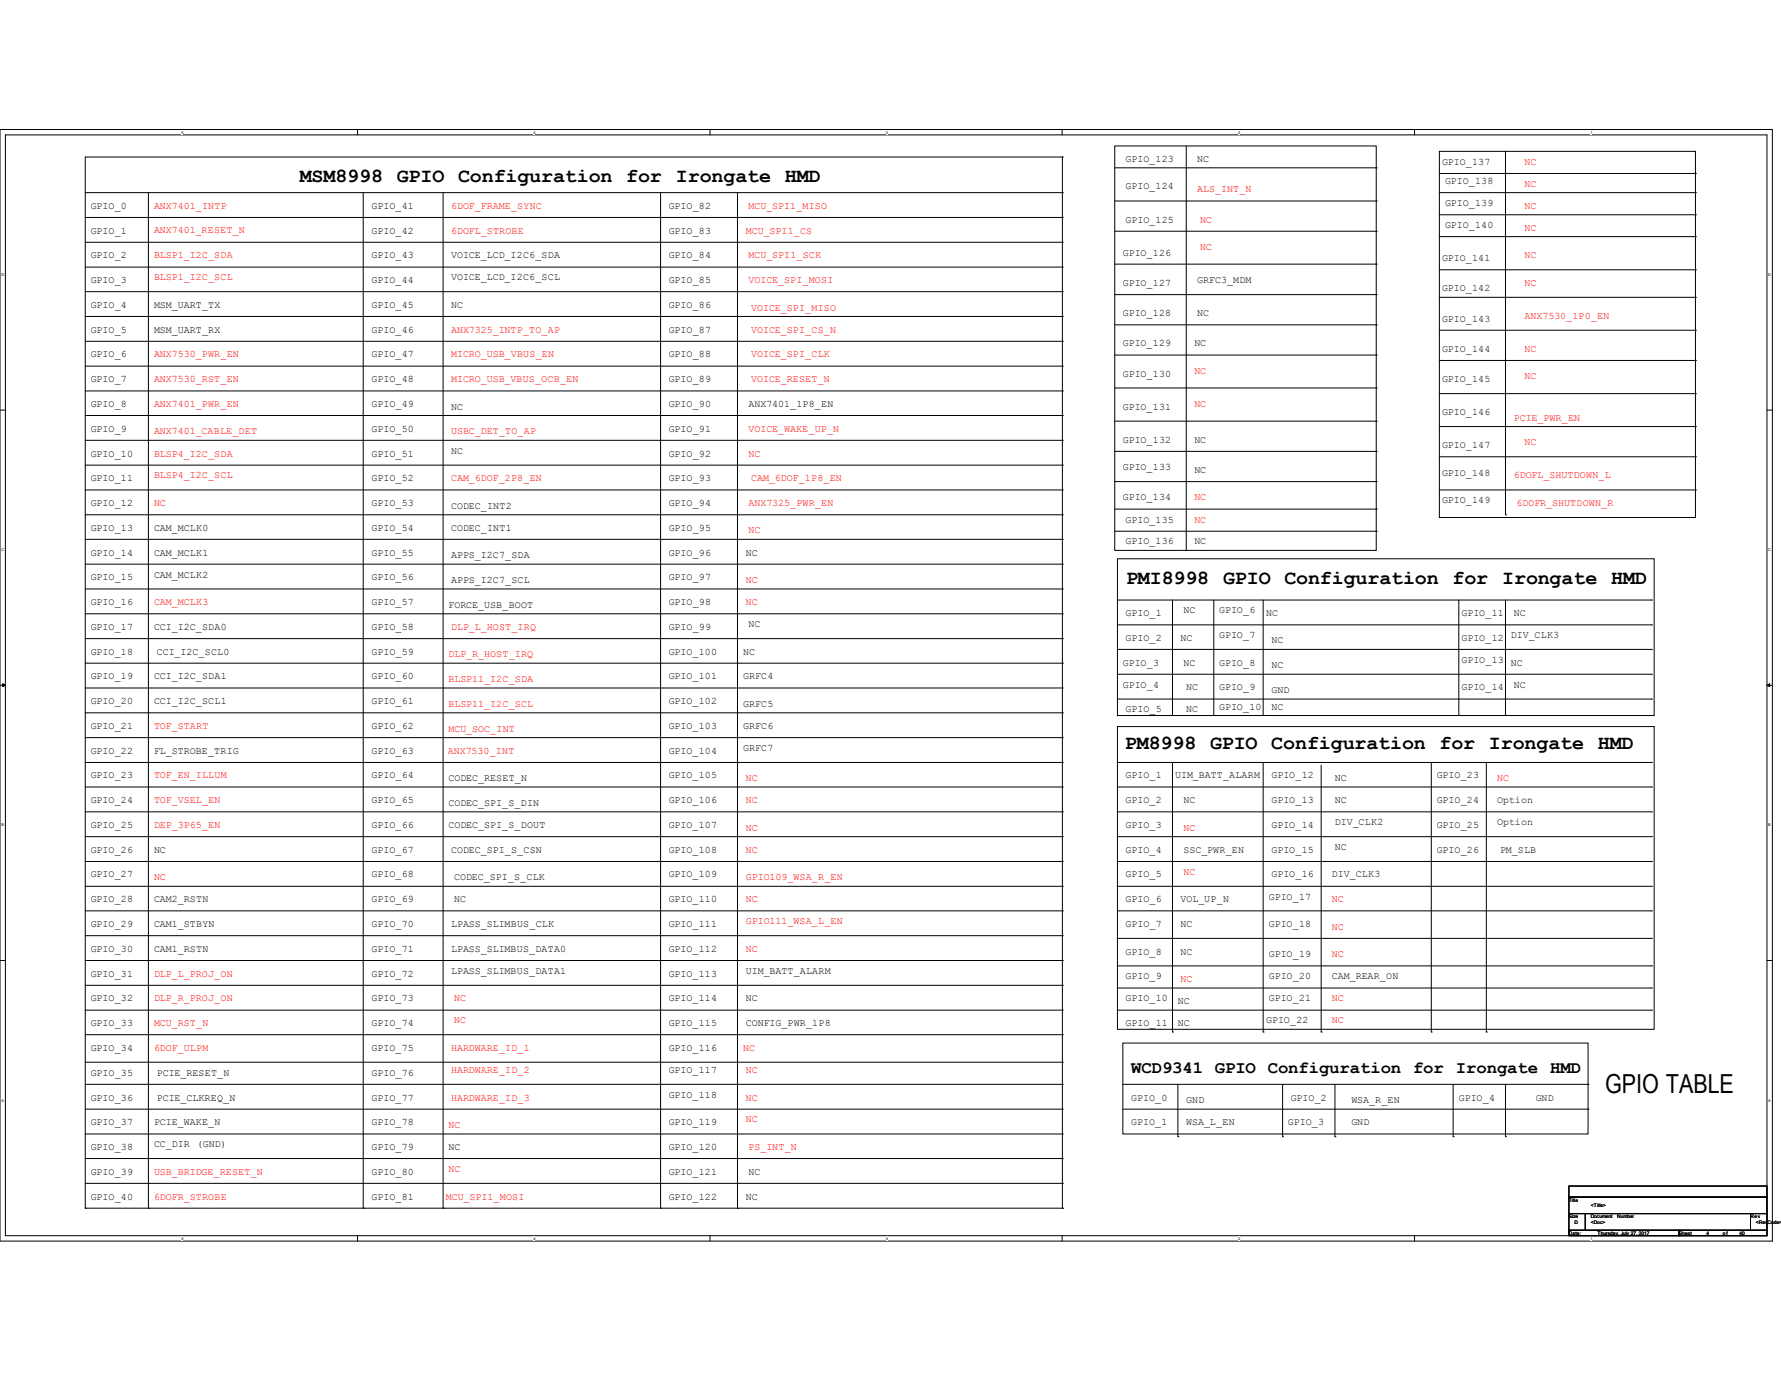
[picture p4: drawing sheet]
<svg xmlns="http://www.w3.org/2000/svg" width="279mm" height="216mm" viewBox="0 0 279 216" stroke-linecap="round" stroke-linejoin="round" font-family="sans-serif">
<defs><g id="words">
<text font-size="4.1" x="251.8" y="171.4">GPIO TABLE</text>
<g font-size="3.1">
<text x="47" y="28.5">MSM8998 GPIO Configuration for</text>
<text x="106" y="28.5">Irongate HMD</text>
<text x="176.7" y="91.6">PMI8998 GPIO Configuration for</text>
<text x="235.7" y="91.6">Irongate HMD</text>
<text x="176.5" y="117.6">PM8998 GPIO Configuration for Irongate HMD</text>
</g>
<g font-size="2.7">
<text x="177.5" y="168.4">WCD9341 GPIO Configuration for</text>
<text x="228.4" y="168.4">Irongate HMD</text>
</g>
<g font-size="1.6">
<text x="176.6" y="25.4">GPIO_123</text>
<text x="176.6" y="29.7">GPIO_124</text>
<text x="187.8" y="25.4">NC</text>
<text x="226.2" y="25.9">GPIO_137</text>
<text x="226.7" y="28.9">GPIO_138</text>
<text x="14.2" y="32.8">GPIO_0</text>
<text x="58.3" y="32.8">GPIO_41</text>
<text x="104.9" y="32.8">GPIO_82</text>
<text x="176.6" y="34.9">GPIO_125</text>
<text x="226.7" y="35.8">GPIO_140</text>
<text x="226.7" y="32.3">GPIO_139</text>
<text x="14.2" y="36.7">GPIO_1</text>
<text x="14.2" y="40.5">GPIO_2</text>
<text x="58.3" y="40.5">GPIO_43</text>
<text x="58.3" y="36.7">GPIO_42</text>
<text x="70.8" y="40.5">VOICE_LCD_I2C6_SDA</text>
<text x="104.9" y="36.7">GPIO_83</text>
<text x="104.9" y="40.5">GPIO_84</text>
<text x="176.1" y="40.1">GPIO_126</text>
<text x="226.2" y="41">GPIO_141</text>
<text x="14.2" y="44.4">GPIO_3</text>
<text x="58.3" y="44.4">GPIO_44</text>
<text x="70.8" y="44">VOICE_LCD_I2C6_SCL</text>
<text x="104.9" y="44.4">GPIO_85</text>
<text x="176.1" y="44.8">GPIO_127</text>
<text x="187.8" y="44.4">GRFC3_MDM</text>
<text x="226.2" y="45.7">GPIO_142</text>
<text x="14.2" y="52.2">GPIO_5</text>
<text x="14.2" y="48.3">GPIO_4</text>
<text x="24.2" y="52.2">MSM_UART_RX</text>
<text x="24.2" y="48.3">MSM_UART_TX</text>
<text x="58.3" y="52.2">GPIO_46</text>
<text x="58.3" y="48.3">GPIO_45</text>
<text x="70.8" y="48.3">NC</text>
<text x="104.9" y="52.2">GPIO_87</text>
<text x="104.9" y="48.3">GPIO_86</text>
<text x="176.1" y="49.6">GPIO_128</text>
<text x="187.8" y="49.6">NC</text>
<text x="226.2" y="50.5">GPIO_143</text>
<text x="14.2" y="56.1">GPIO_6</text>
<text x="14.2" y="59.9">GPIO_7</text>
<text x="58.3" y="56.1">GPIO_47</text>
<text x="58.3" y="59.9">GPIO_48</text>
<text x="104.9" y="59.9">GPIO_89</text>
<text x="104.9" y="56.1">GPIO_88</text>
<text x="176.1" y="54.4">GPIO_129</text>
<text x="176.1" y="59.1">GPIO_130</text>
<text x="187.4" y="54.4">NC</text>
<text x="226.2" y="55.2">GPIO_144</text>
<text x="226.2" y="59.9">GPIO_145</text>
<text x="14.2" y="63.8">GPIO_8</text>
<text x="58.3" y="63.8">GPIO_49</text>
<text x="70.8" y="64.3">NC</text>
<text x="104.9" y="63.8">GPIO_90</text>
<text x="117.4" y="63.8">ANX7401_1P8_EN</text>
<text x="176.1" y="64.3">GPIO_131</text>
<text x="226.2" y="65.2">GPIO_146</text>
<text x="14.2" y="67.7">GPIO_9</text>
<text x="14.2" y="71.6">GPIO_10</text>
<text x="58.3" y="67.7">GPIO_50</text>
<text x="58.3" y="71.6">GPIO_51</text>
<text x="70.8" y="71.2">NC</text>
<text x="104.9" y="71.6">GPIO_92</text>
<text x="104.9" y="67.7">GPIO_91</text>
<text x="176.1" y="69.5">GPIO_132</text>
<text x="187.4" y="69.5">NC</text>
<text x="226.2" y="70.3">GPIO_147</text>
<text x="14.2" y="75.5">GPIO_11</text>
<text x="58.3" y="75.5">GPIO_52</text>
<text x="104.9" y="75.5">GPIO_93</text>
<text x="176.1" y="73.8">GPIO_133</text>
<text x="187.4" y="74.2">NC</text>
<text x="226.2" y="74.6">GPIO_148</text>
<text x="14.2" y="83.3">GPIO_13</text>
<text x="14.2" y="79.4">GPIO_12</text>
<text x="24.2" y="83.3">CAM_MCLK0</text>
<text x="58.3" y="79.4">GPIO_53</text>
<text x="58.3" y="83.3">GPIO_54</text>
<text x="70.8" y="79.8">CODEC_INT2</text>
<text x="70.8" y="83.3">CODEC_INT1</text>
<text x="104.9" y="83.3">GPIO_95</text>
<text x="104.9" y="79.4">GPIO_94</text>
<text x="176.1" y="78.5">GPIO_134</text>
<text x="176.6" y="82">GPIO_135</text>
<text x="226.2" y="79">GPIO_149</text>
<text x="14.2" y="87.2">GPIO_14</text>
<text x="24.2" y="87.2">CAM_MCLK1</text>
<text x="58.3" y="87.2">GPIO_55</text>
<text x="70.8" y="87.6">APPS_I2C7_SDA</text>
<text x="104.9" y="87.2">GPIO_96</text>
<text x="117" y="87.2">NC</text>
<text x="176.6" y="85.4">GPIO_136</text>
<text x="187.4" y="85.4">NC</text>
<text x="14.2" y="95">GPIO_16</text>
<text x="14.2" y="91.1">GPIO_15</text>
<text x="24.2" y="90.6">CAM_MCLK2</text>
<text x="58.3" y="91.1">GPIO_56</text>
<text x="58.3" y="95">GPIO_57</text>
<text x="70.4" y="95.4">FORCE_USB_BOOT</text>
<text x="70.8" y="91.5">APPS_I2C7_SCL</text>
<text x="104.9" y="95">GPIO_98</text>
<text x="104.9" y="91.1">GPIO_97</text>
<text x="14.2" y="98.8">GPIO_17</text>
<text x="24.2" y="98.8">CCI_I2C_SDA0</text>
<text x="58.3" y="98.8">GPIO_58</text>
<text x="104.9" y="98.8">GPIO_99</text>
<text x="117.4" y="98.4">NC</text>
<text x="176.6" y="100.5">GPIO_2</text>
<text x="176.6" y="96.6">GPIO_1</text>
<text x="185.2" y="100.5">NC</text>
<text x="185.7" y="96.2">NC</text>
<text x="191.3" y="96.2">GPIO_6</text>
<text x="191.3" y="100.1">GPIO_7</text>
<text x="198.6" y="96.6">NC</text>
<text x="199.5" y="101">NC</text>
<text x="229.3" y="96.6">GPIO_11</text>
<text x="229.3" y="100.5">GPIO_12</text>
<text x="237" y="100.1">DIV_CLK3</text>
<text x="237.5" y="96.6">NC</text>
<text x="14.2" y="106.6">GPIO_19</text>
<text x="14.2" y="102.7">GPIO_18</text>
<text x="24.2" y="106.6">CCI_I2C_SDA1</text>
<text x="24.6" y="102.7">CCI_I2C_SCL0</text>
<text x="58.3" y="102.7">GPIO_59</text>
<text x="58.3" y="106.6">GPIO_60</text>
<text x="104.9" y="106.6">GPIO_101</text>
<text x="104.9" y="102.7">GPIO_100</text>
<text x="116.6" y="102.7">NC</text>
<text x="116.6" y="106.6">GRFC4</text>
<text x="176.1" y="104.4">GPIO_3</text>
<text x="176.1" y="107.9">GPIO_4</text>
<text x="185.7" y="104.4">NC</text>
<text x="191.3" y="104.4">GPIO_8</text>
<text x="199.5" y="104.9">NC</text>
<text x="229.3" y="104">GPIO_13</text>
<text x="237" y="104.4">NC</text>
<text x="237.5" y="107.9">NC</text>
<text x="14.2" y="110.5">GPIO_20</text>
<text x="24.2" y="110.5">CCI_I2C_SCL1</text>
<text x="58.3" y="110.5">GPIO_61</text>
<text x="104.9" y="110.5">GPIO_102</text>
<text x="116.6" y="110.9">GRFC5</text>
<text x="176.6" y="111.8">GPIO_5</text>
<text x="186.1" y="108.3">NC</text>
<text x="186.1" y="111.8">NC</text>
<text x="191.3" y="108.3">GPIO_9</text>
<text x="191.3" y="111.3">GPIO_10</text>
<text x="199.5" y="108.8">GND</text>
<text x="199.5" y="111.3">NC</text>
<text x="229.3" y="108.3">GPIO_14</text>
<text x="14.2" y="118.2">GPIO_22</text>
<text x="14.2" y="114.4">GPIO_21</text>
<text x="24.2" y="118.2">FL_STROBE_TRIG</text>
<text x="58.3" y="114.4">GPIO_62</text>
<text x="58.3" y="118.2">GPIO_63</text>
<text x="104.9" y="118.2">GPIO_104</text>
<text x="104.9" y="114.4">GPIO_103</text>
<text x="116.6" y="114.4">GRFC6</text>
<text x="116.6" y="117.8">GRFC7</text>
<text x="14.2" y="122.1">GPIO_23</text>
<text x="58.3" y="122.1">GPIO_64</text>
<text x="70.4" y="122.6">CODEC_RESET_N</text>
<text x="104.9" y="122.1">GPIO_105</text>
<text x="176.6" y="122.1">GPIO_1</text>
<text x="184.4" y="122.1">UIM_BATT_ALARM</text>
<text x="199.5" y="122.1">GPIO_12</text>
<text x="209.4" y="122.6">NC</text>
<text x="225.4" y="122.1">GPIO_23</text>
<text x="14.2" y="129.9">GPIO_25</text>
<text x="14.2" y="126">GPIO_24</text>
<text x="58.3" y="126">GPIO_65</text>
<text x="58.3" y="129.9">GPIO_66</text>
<text x="70.4" y="129.9">CODEC_SPI_S_DOUT</text>
<text x="70.4" y="126.4">CODEC_SPI_S_DIN</text>
<text x="104.9" y="129.9">GPIO_107</text>
<text x="104.9" y="126">GPIO_106</text>
<text x="176.6" y="126">GPIO_2</text>
<text x="176.6" y="129.9">GPIO_3</text>
<text x="185.7" y="126">NC</text>
<text x="199.5" y="126">GPIO_13</text>
<text x="199.5" y="129.9">GPIO_14</text>
<text x="209.4" y="126">NC</text>
<text x="209.4" y="129.5">DIV_CLK2</text>
<text x="225.4" y="126">GPIO_24</text>
<text x="225.4" y="129.9">GPIO_25</text>
<text x="234.9" y="129.5">Option</text>
<text x="234.9" y="126">Option</text>
<text x="14.2" y="137.7">GPIO_27</text>
<text x="14.2" y="133.8">GPIO_26</text>
<text x="24.2" y="133.8">NC</text>
<text x="58.3" y="133.8">GPIO_67</text>
<text x="58.3" y="137.7">GPIO_68</text>
<text x="70.8" y="133.8">CODEC_SPI_S_CSN</text>
<text x="104.9" y="137.7">GPIO_109</text>
<text x="104.9" y="133.8">GPIO_108</text>
<text x="176.6" y="133.8">GPIO_4</text>
<text x="176.6" y="137.7">GPIO_5</text>
<text x="185.7" y="133.8">SSC_PWR_EN</text>
<text x="199.5" y="133.8">GPIO_15</text>
<text x="199.5" y="137.7">GPIO_16</text>
<text x="209" y="137.7">DIV_CLK3</text>
<text x="209.4" y="133.3">NC</text>
<text x="225.4" y="133.8">GPIO_26</text>
<text x="235.3" y="133.8">PM_SLB</text>
<text x="14.2" y="141.6">GPIO_28</text>
<text x="24.2" y="141.6">CAM2_RSTN</text>
<text x="58.3" y="141.6">GPIO_69</text>
<text x="71.2" y="138.1">CODEC_SPI_S_CLK</text>
<text x="71.2" y="141.6">NC</text>
<text x="104.9" y="141.6">GPIO_110</text>
<text x="176.6" y="141.6">GPIO_6</text>
<text x="185.2" y="141.6">VOL_UP_N</text>
<text x="199.1" y="141.1">GPIO_17</text>
<text x="14.2" y="149.4">GPIO_30</text>
<text x="14.2" y="145.5">GPIO_29</text>
<text x="24.2" y="145.5">CAM1_STBYN</text>
<text x="24.2" y="149.4">CAM1_RSTN</text>
<text x="58.3" y="145.5">GPIO_70</text>
<text x="58.3" y="149.4">GPIO_71</text>
<text x="70.8" y="149.4">LPASS_SLIMBUS_DATA0</text>
<text x="70.8" y="145.5">LPASS_SLIMBUS_CLK</text>
<text x="104.9" y="149.4">GPIO_112</text>
<text x="104.9" y="145.5">GPIO_111</text>
<text x="176.6" y="145.5">GPIO_7</text>
<text x="176.6" y="149.8">GPIO_8</text>
<text x="185.2" y="145.5">NC</text>
<text x="185.2" y="149.8">NC</text>
<text x="199.1" y="145.5">GPIO_18</text>
<text x="14.2" y="153.2">GPIO_31</text>
<text x="58.3" y="153.2">GPIO_72</text>
<text x="70.8" y="152.8">LPASS_SLIMBUS_DATA1</text>
<text x="104.9" y="153.2">GPIO_113</text>
<text x="117" y="152.8">UIM_BATT_ALARM</text>
<text x="176.6" y="153.7">GPIO_9</text>
<text x="199.1" y="150.2">GPIO_19</text>
<text x="199.1" y="153.7">GPIO_20</text>
<text x="209" y="153.7">CAM_REAR_ON</text>
<text x="14.2" y="161">GPIO_33</text>
<text x="14.2" y="157.1">GPIO_32</text>
<text x="58.3" y="157.1">GPIO_73</text>
<text x="58.3" y="161">GPIO_74</text>
<text x="104.9" y="157.1">GPIO_114</text>
<text x="104.9" y="161">GPIO_115</text>
<text x="117" y="161">CONFIG_PWR_1P8</text>
<text x="117" y="157.1">NC</text>
<text x="176.6" y="157.1">GPIO_10</text>
<text x="176.6" y="161">GPIO_11</text>
<text x="184.8" y="157.6">NC</text>
<text x="184.8" y="161">NC</text>
<text x="198.6" y="160.6">GPIO_22</text>
<text x="199.1" y="157.1">GPIO_21</text>
<text x="14.2" y="164.9">GPIO_34</text>
<text x="58.3" y="164.9">GPIO_75</text>
<text x="104.9" y="164.9">GPIO_116</text>
<text x="14.2" y="168.8">GPIO_35</text>
<text x="14.2" y="172.7">GPIO_36</text>
<text x="24.6" y="168.8">PCIE_RESET_N</text>
<text x="24.6" y="172.7">PCIE_CLKREQ_N</text>
<text x="58.3" y="168.8">GPIO_76</text>
<text x="58.3" y="172.7">GPIO_77</text>
<text x="104.9" y="168.4">GPIO_117</text>
<text x="104.9" y="172.2">GPIO_118</text>
<text x="177.5" y="172.7">GPIO_0</text>
<text x="186.1" y="173.1">GND</text>
<text x="202.5" y="172.7">GPIO_2</text>
<text x="212" y="173.1">WSA_R_EN</text>
<text x="228.9" y="172.7">GPIO_4</text>
<text x="240.9" y="172.7">GND</text>
<text x="14.2" y="176.5">GPIO_37</text>
<text x="24.2" y="176.5">PCIE_WAKE_N</text>
<text x="58.3" y="176.5">GPIO_78</text>
<text x="104.9" y="176.5">GPIO_119</text>
<text x="177.5" y="176.5">GPIO_1</text>
<text x="186.1" y="176.5">WSA_L_EN</text>
<text x="202.1" y="176.5">GPIO_3</text>
<text x="212" y="176.5">GND</text>
<text x="14.2" y="184.3">GPIO_39</text>
<text x="14.2" y="180.4">GPIO_38</text>
<text x="24.2" y="180">CC_DIR</text>
<text x="30.9" y="180">(GND)</text>
<text x="58.3" y="184.3">GPIO_80</text>
<text x="58.3" y="180.4">GPIO_79</text>
<text x="70.4" y="180.4">NC</text>
<text x="104.9" y="184.3">GPIO_121</text>
<text x="104.9" y="180.4">GPIO_120</text>
<text x="117.4" y="184.3">NC</text>
<text x="14.2" y="188.2">GPIO_40</text>
<text x="58.3" y="188.2">GPIO_81</text>
<text x="104.9" y="188.2">GPIO_122</text>
<text x="117" y="188.2">NC</text>
</g>
<g font-size="1.6" fill="#f00">
<text x="239.2" y="25.9">NC</text>
<text x="239.2" y="29.3">NC</text>
<text x="24.2" y="32.8">ANX7401_INTP</text>
<text x="70.8" y="32.8">6DOF_FRAME_SYNC</text>
<text x="117.4" y="32.8">MCU_SPI1_MISO</text>
<text x="187.8" y="30.2">ALS_INT_N</text>
<text x="188.3" y="34.9">NC</text>
<text x="239.2" y="32.8">NC</text>
<text x="24.2" y="36.5">ANX7401_RESET_N</text>
<text x="24.2" y="40.5">BLSP1_I2C_SDA</text>
<text x="70.8" y="36.7">6DOFL_STROBE</text>
<text x="117" y="36.7">MCU_SPI1_CS</text>
<text x="117.4" y="40.5">MCU_SPI1_SCK</text>
<text x="188.3" y="39.2">NC</text>
<text x="239.2" y="36.2">NC</text>
<text x="239.2" y="40.5">NC</text>
<text x="24.2" y="44">BLSP1_I2C_SCL</text>
<text x="117.4" y="44.4">VOICE_SPI_MOSI</text>
<text x="239.2" y="44.8">NC</text>
<text x="70.8" y="52.2">ANX7325_INTP_TO_AP</text>
<text x="117.9" y="52.2">VOICE_SPI_CS_N</text>
<text x="117.9" y="48.7">VOICE_SPI_MISO</text>
<text x="239.2" y="50">ANX7530_1P0_EN</text>
<text x="24.2" y="56.1">ANX7530_PWR_EN</text>
<text x="24.2" y="59.9">ANX7530_RST_EN</text>
<text x="70.8" y="59.9">MICRO_USB_VBUS_OCB_EN</text>
<text x="70.8" y="56.1">MICRO_USB_VBUS_EN</text>
<text x="117.9" y="59.9">VOICE_RESET_N</text>
<text x="117.9" y="56.1">VOICE_SPI_CLK</text>
<text x="187.4" y="58.7">NC</text>
<text x="239.2" y="55.2">NC</text>
<text x="239.2" y="59.5">NC</text>
<text x="24.2" y="63.8">ANX7401_PWR_EN</text>
<text x="187.4" y="63.8">NC</text>
<text x="237.5" y="66">PCIE_PWR_EN</text>
<text x="24.2" y="68.2">ANX7401_CABLE_DET</text>
<text x="24.2" y="71.6">BLSP4_I2C_SDA</text>
<text x="70.8" y="68.2">USBC_DET_TO_AP</text>
<text x="117.4" y="67.7">VOICE_WAKE_UP_N</text>
<text x="117.4" y="71.6">NC</text>
<text x="239.2" y="69.9">NC</text>
<text x="24.2" y="75.1">BLSP4_I2C_SCL</text>
<text x="70.8" y="75.5">CAM_6DOF_2P8_EN</text>
<text x="117.9" y="75.5">CAM_6DOF_1P8_EN</text>
<text x="237.5" y="75.1">6DOFL_SHUTDOWN_L</text>
<text x="24.2" y="79.4">NC</text>
<text x="117.4" y="79.4">ANX7325_PWR_EN</text>
<text x="117.4" y="83.7">NC</text>
<text x="187.4" y="82">NC</text>
<text x="187.4" y="78.5">NC</text>
<text x="237.9" y="79.4">6DOFR_SHUTDOWN_R</text>
<text x="24.2" y="95">CAM_MCLK3</text>
<text x="117" y="91.5">NC</text>
<text x="117" y="95">NC</text>
<text x="70.8" y="98.8">DLP_L_HOST_IRQ</text>
<text x="70.4" y="107">BLSP11_I2C_SDA</text>
<text x="70.4" y="103.1">DLP_R_HOST_IRQ</text>
<text x="70.4" y="110.9">BLSP11_I2C_SCL</text>
<text x="24.2" y="114.4">TOF_START</text>
<text x="70.3" y="118.2">ANX7530_INT</text>
<text x="70.4" y="114.8">MCU_SOC_INT</text>
<text x="24.2" y="122.1">TOF_EN_ILLUM</text>
<text x="117" y="122.6">NC</text>
<text x="234.9" y="122.6">NC</text>
<text x="24.2" y="126">TOF_VSEL_EN</text>
<text x="24.2" y="129.9">DEP_3P65_EN</text>
<text x="117" y="126">NC</text>
<text x="117" y="130.3">NC</text>
<text x="185.7" y="130.3">NC</text>
<text x="117" y="133.8">NC</text>
<text x="185.7" y="137.2">NC</text>
<text x="24.2" y="138.1">NC</text>
<text x="117" y="138.1">GPIO109_WSA_R_EN</text>
<text x="117" y="141.6">NC</text>
<text x="209" y="141.6">NC</text>
<text x="117" y="145">GPIO111_WSA_L_EN</text>
<text x="117" y="149.4">NC</text>
<text x="209" y="145.9">NC</text>
<text x="24.2" y="153.2">DLP_L_PROJ_ON</text>
<text x="185.2" y="154.1">NC</text>
<text x="209" y="150.2">NC</text>
<text x="24.2" y="161">MCU_RST_N</text>
<text x="24.2" y="157.1">DLP_R_PROJ_ON</text>
<text x="71.2" y="157.1">NC</text>
<text x="71.2" y="160.6">NC</text>
<text x="209" y="157.1">NC</text>
<text x="209" y="160.6">NC</text>
<text x="24.2" y="164.9">6DOF_ULPM</text>
<text x="70.8" y="164.9">HARDWARE_ID_1</text>
<text x="116.6" y="164.9">NC</text>
<text x="70.8" y="168.4">HARDWARE_ID_2</text>
<text x="70.8" y="172.7">HARDWARE_ID_3</text>
<text x="117" y="168.4">NC</text>
<text x="117" y="172.7">NC</text>
<text x="70.4" y="177">NC</text>
<text x="117" y="176.1">NC</text>
<text x="24.2" y="184.3">USB_BRIDGE_RESET_N</text>
<text x="70.4" y="183.9">NC</text>
<text x="117.4" y="180.4">PS_INT_N</text>
<text x="24.2" y="188.2">6DOFR_STROBE</text>
<text x="69.9" y="188.2">MCU_SPI1_MOSI</text>
</g>
<g font-size=".8">
<text x="246.1" y="188.6">Title</text>
<text x="246.1" y="191.1">Size</text>
<text x="249.6" y="191.1">Document</text>
<text x="249.6" y="189.4">&lt;Title&gt;</text>
<text x="253.7" y="191.1">Number</text>
<text x="274.6" y="191.1">Rev</text>
<text x="246.1" y="193.8">Date:</text>
<text x="247" y="192">D</text>
<text x="249.6" y="192">&lt;Doc&gt;</text>
<text x="250.6" y="193.8">Thursday, July 27, 2017</text>
<text x="263.4" y="193.8">Sheet</text>
<text x="267.7" y="193.8">4</text>
<text x="270.3" y="193.8">of</text>
<text x="272.9" y="193.8">40</text>
<text x="275.5" y="192">&lt;RevCode&gt;</text>
</g>
<g font-size=".6">
<text x="28.4" y="21">5</text>
<text x="83.7" y="21">4</text>
<text x="139" y="21">3</text>
<text x="194.2" y="21">2</text>
<text x="249.5" y="21">1</text>
<text x=".2" y="43.3">D</text>
<text x="277.4" y="43.3">D</text>
<text x=".2" y="86.5">C</text>
<text x="277.4" y="86.5">C</text>
<text x=".2" y="129.7">B</text>
<text x="277.4" y="129.7">B</text>
<text x=".2" y="172.8">A</text>
<text x="277.4" y="172.8">A</text>
<text x="28.4" y="194.5">5</text>
<text x="83.7" y="194.5">4</text>
<text x="139" y="194.5">3</text>
<text x="194.2" y="194.5">2</text>
<text x="249.5" y="194.5">1</text>
</g>
</g></defs>
<path d="M0 20.3h278v174.4h-278zM.8 21.2h276.4v172.7h-276.4z" fill="none" stroke="#000" stroke-width=".16"/>
<g fill="#fff">
<path d="M28.4 20.4h.3v.7h-.3z"/>
<path d="M28.4 194h.3v.6h-.3z"/>
</g>
<path d="M56.1 20.3v.9M56.1 193.9v.8" fill="none" stroke="#000" stroke-width=".16"/>
<g fill="#fff">
<path d="M83.7 20.4h.3v.7h-.3z"/>
<path d="M83.7 194h.3v.6h-.3z"/>
</g>
<path d="M111.4 20.3v.9M111.4 193.9v.8" fill="none" stroke="#000" stroke-width=".16"/>
<g fill="#fff">
<path d="M139 20.4h.3v.7h-.3z"/>
<path d="M139 194h.3v.6h-.3z"/>
</g>
<path d="M166.6 20.3v.9M166.6 193.9v.8" fill="none" stroke="#000" stroke-width=".16"/>
<g fill="#fff">
<path d="M194.2 20.4h.3v.7h-.3z"/>
<path d="M194.2 194h.3v.6h-.3z"/>
</g>
<path d="M221.9 20.3v.9M221.9 193.9v.8" fill="none" stroke="#000" stroke-width=".16"/>
<g fill="#fff">
<path d="M249.5 20.4h.3v.7h-.3z"/>
<path d="M249.5 194h.3v.6h-.3z"/>
<path d="M.2 42.8h.4v.6h-.4z"/>
<path d="M277.4 42.8h.4v.6h-.4z"/>
<path d="M.2 85.9h.4v.7h-.4z"/>
<path d="M277.4 85.9h.4v.7h-.4z"/>
</g>
<path d="M0 64.3h.8M277.2 64.3h.8" fill="none" stroke="#000" stroke-width=".16"/>
<g fill="#fff">
<path d="M.2 129.1h.4v.7h-.4z"/>
<path d="M277.4 129.1h.4v.7h-.4z"/>
</g>
<path d="M0 107.5h.8M277.2 107.5h.8" fill="none" stroke="#000" stroke-width=".16"/>
<path d="M.4 107.3l.4 .2-.4 .2zM277.2 107.5l.4-.2v.4z" fill="#000" stroke="#000" stroke-width=".16"/>
<g fill="#fff">
<path d="M.2 172.3h.4v.7h-.4z"/>
<path d="M277.4 172.3h.4v.7h-.4z"/>
</g>
<g fill="none" stroke="#000" stroke-width=".16">
<path d="M13.4 34.1h153.3M13.4 38h153.3M13.4 30.2h153.3M23.3 30.2v159.4M57 30.2v159.4M69.5 30.2v159.4M103.6 30.2v159.4M115.7 30.2v159.4M166.7 34.1h.1M166.7 38h.1M166.7 24.6h.1M166.7 30.2h.1"/>
<path d="M166.7 24.6v165M166.7 24.6h-153.3v165M174.9 22.9h41v63.5h-41zM174.9 26.3h41M174.9 31.5h41M174.9 36.3h41M186.1 22.9v63.5M215.9 26.3h.1M215.9 31.5h.1M215.9 36.3h.1M225.8 23.7h40.2v57.5h-40.2zM225.8 30.2h40.2"/>
<path d="M225.8 27.2h40.2M225.8 37.1h40.2M225.8 33.7h40.2M236.2 23.7v57.1M266 27.2h.1M266 37.1h.1M266 33.7h.1M266 30.2h.1M13.4 45.8h153.3M13.4 41.9h153.3M13.4 57.4h153.3M13.4 53.6h153.3"/>
<path d="M13.4 49.7h153.3M166.7 45.8h.1M166.7 41.9h.1M166.7 57.4h.1M166.7 53.6h.1M166.7 49.7h.1M174.9 41.4h41M174.9 46.2h41M174.9 55.7h41M174.9 51h41M215.9 41.4h.1M215.9 46.2h.1"/>
<path d="M215.9 55.7h.1M215.9 51h.1M225.8 42.3h40.2M225.8 51.8h40.2M225.8 56.6h40.2M225.8 46.7h40.2M266 42.3h.1M266 51.8h.1M266 56.6h.1M266 46.7h.1M13.4 65.2h153.3M13.4 61.3h153.3"/>
<path d="M13.4 76.9h153.3M13.4 73h153.3M13.4 69.1h153.3M166.7 65.2h.1M166.7 61.3h.1M166.7 76.9h.1M166.7 73h.1M166.7 69.1h.1M174.9 60.9h41M174.9 66.1h41M174.9 70.8h41M174.9 75.6h41"/>
<path d="M174.9 79.9h41M215.9 60.9h.1M215.9 66.1h.1M215.9 70.8h.1M215.9 75.6h.1M215.9 79.9h.1M225.8 76.9h40.2M225.8 61.8h40.2M225.8 71.7h40.2M225.8 66.9h40.2M266 61.8h.1M266 71.7h.1"/>
<path d="M266 66.9h.1M266 76.9h.1M13.4 88.5h153.3M13.4 84.6h153.3M13.4 80.8h153.3M13.4 96.3h153.3M13.4 92.4h153.3M166.7 88.5h.1M166.7 84.6h.1M166.7 80.8h.1M166.7 96.3h.1M166.7 92.4h.1"/>
<path d="M174.9 83.4h41M175.3 87.7h84.2v24.6h-84.2zM175.3 94.1h83.8M175.3 98h83.8M183.9 94.1v18.2M186.1 86.4h.1M190.4 94.1v18.2M198.2 94.1v18.2M215.9 83.4h.1M228.9 94.1v18.2M236.2 80.8h.1M236.2 94.1v18.2"/>
<path d="M259.1 94.1h.1M259.1 98h.1M13.4 107.9h153.3M13.4 104.1h153.3M13.4 100.2h153.3M13.4 119.6h153.3M13.4 115.7h153.3M13.4 111.8h153.3M166.7 107.9h.1M166.7 104.1h.1M166.7 100.2h.1M166.7 119.6h.1"/>
<path d="M166.7 115.7h.1M166.7 111.8h.1M175.3 114h84.2v47.5h-84.2zM175.3 119.6h83.8M175.3 105.8h83.8M175.3 101.9h83.8M175.3 109.7h83.8M183.9 112.3h.1M183.9 119.6v42.3M190.4 112.3h.1M198.2 112.3h.1M198.2 119.6v42.3"/>
<path d="M224.5 119.6v42.3M228.9 112.3h.1M233.2 119.6v42.3M236.2 112.3h.1M259.1 105.8h.1M259.1 101.9h.1M259.1 109.7h.1M259.1 119.6h.1M13.4 127.4h153.3M13.4 123.5h153.3M13.4 139.1h153.3M13.4 135.2h153.3"/>
<path d="M13.4 131.3h153.3M166.7 127.4h.1M166.7 123.5h.1M166.7 139.1h.1M166.7 135.2h.1M166.7 131.3h.1M175.3 127.4h83.8M175.3 123.5h83.8M175.3 139.1h83.8M175.3 135.2h83.8M175.3 131.3h83.8M207.3 120.1v41.8"/>
<path d="M259.1 123.5h.1M259.1 127.4h.1M259.1 131.3h.1M259.1 139.1h.1M259.1 135.2h.1M0 150.7h.8M13.4 150.7h153.3M13.4 146.8h153.3M13.4 142.9h153.3M13.4 154.6h153.3M13.4 158.5h153.3M166.7 150.7h.1"/>
<path d="M166.7 146.8h.1M166.7 142.9h.1M166.7 154.6h.1M166.7 158.5h.1M175.3 142.9h83.8M175.3 158.5h83.8M175.3 155h83.8M175.3 151.6h83.8M175.3 147.2h83.8M259.1 155h.1M259.1 158.5h.1M259.1 151.6h.1"/>
<path d="M259.1 142.9h.1M259.1 147.2h.1M277.2 150.7h.8M13.4 162.3h153.3M13.4 166.7h153.3M13.4 170.1h153.3M13.4 177.9h153.3M13.4 174h153.3M166.7 162.3h.1M166.7 166.7h.1M166.7 170.1h.1M166.7 177.9h.1"/>
<path d="M166.7 174h.1M176.1 163.7h73v14.2h-73zM176.1 170.1h73M176.1 174h73M183.9 161.9h.1M184.8 178.4h.1M184.8 170.1v8.3M198.2 161.9h.1M201.2 178.4h.1M201.2 170.1v8.3M207.3 161.9h.1M209.4 178.4h.1"/>
<path d="M209.4 170.1v8.3M224.5 161.9h.1M228 178.4h.1M228 170.1v8.3M233.2 161.9h.1M236.2 178.4h.1M236.2 170.1v8.3M249.1 170.1h.1M249.1 174h.1M13.4 189.6h.1M13.4 181.8h153.3M13.4 185.7h153.3"/>
<path d="M13.4 189.6h153.3M23.3 189.6h.1M57 189.6h.1M69.5 189.6h.1M103.6 189.6h.1M115.7 189.6h.1M166.7 181.8h.1M166.7 185.7h.1M166.7 189.6h.1M246.1 186.1h31.1v1.7h-31.1zM246.1 187.8h31.1v2.6h-31.1zM246.1 190.4h2.6v2.6h-2.6z"/>
<path d="M246.1 193h17.3v.9h-17.3zM248.7 190.4h25.9v2.6h-25.9zM263.4 193h13.8v.9h-13.8zM274.6 190.4h2.6v2.6h-2.6z"/>
</g>
<use href="#words"/>
</svg>
